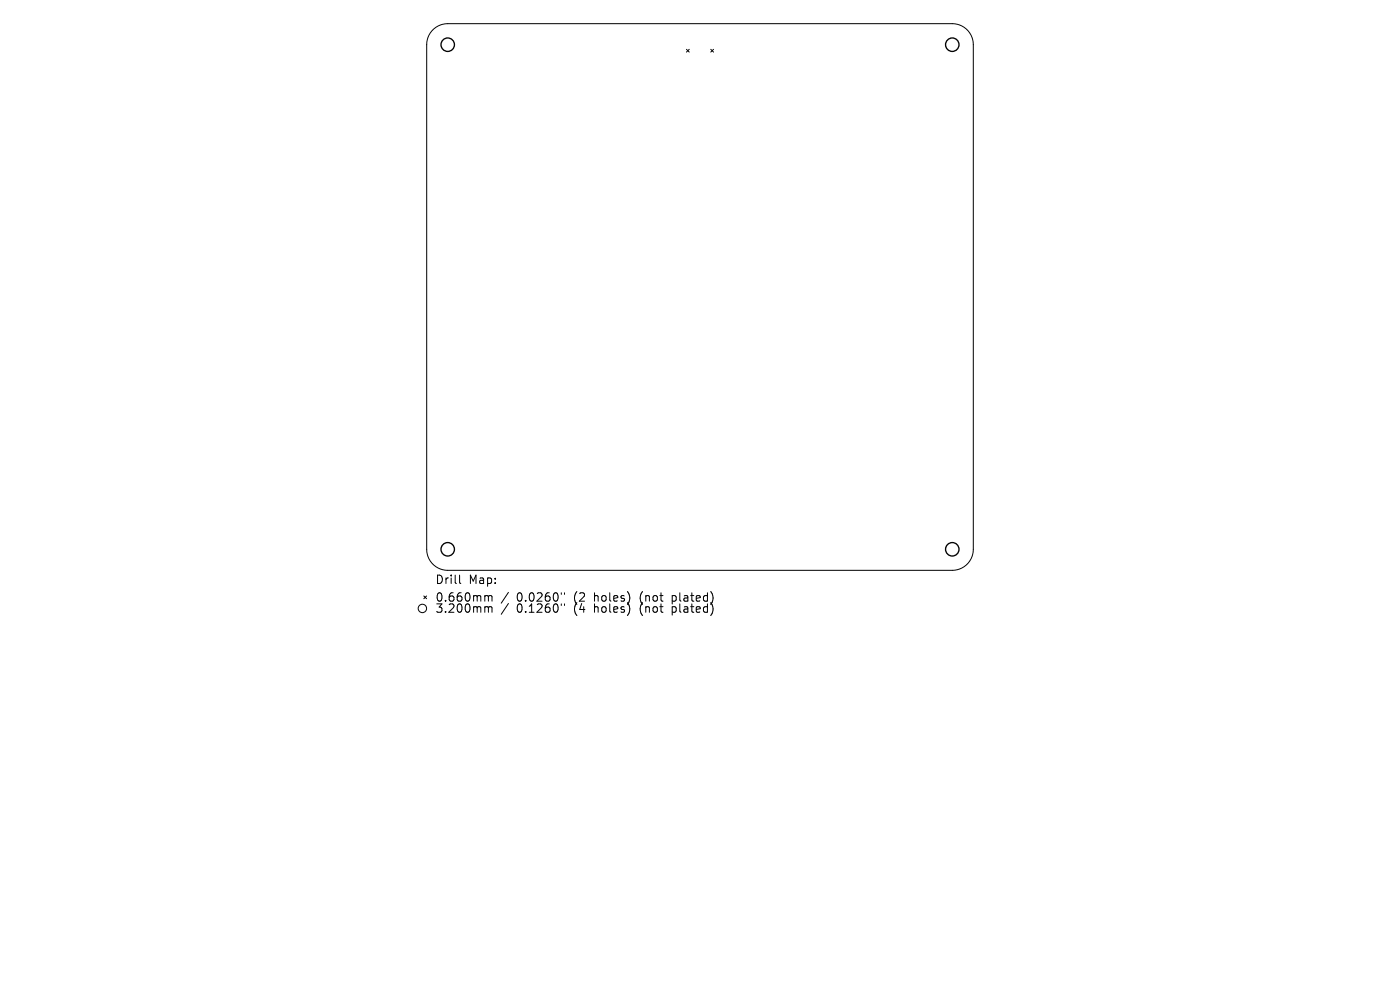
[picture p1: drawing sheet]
<svg xmlns="http://www.w3.org/2000/svg" width="297mm" height="210mm" viewBox="0 0 297 210" stroke-linecap="round" stroke-linejoin="round" font-family="sans-serif">
<defs><g id="words">
<g font-size="2.5">
<text x="92.3" y="124.1">Drill</text>
<text x="99.4" y="124.1">Map:</text>
<text x="92.3" y="127.9">0.660mm</text>
<text x="92.3" y="130.2">3.200mm</text>
<text x="109.6" y="127.9">0.0260&quot;</text>
<text x="109.6" y="130.2">0.1260&quot;</text>
<text x="121.9" y="127.9">(2</text>
<text x="121.9" y="130.2">(4</text>
<text x="126.3" y="127.9">holes)</text>
<text x="126.3" y="130.2">holes)</text>
<text x="136.2" y="127.9">(not</text>
<text x="136.2" y="130.2">(not</text>
<text x="143.1" y="127.9">plated)</text>
<text x="143.1" y="130.2">plated)</text>
</g>
</g></defs>
<g fill="none" stroke="#000" stroke-width=".21">
<path d="M91.8 6.3a4.5 4.5 0 0 1 3.2-1.3h107a4.5 4.5 0 0 1 4.5 4.5v107a4.5 4.5 0 0 1-4.5 4.5h-107a4.5 4.5 0 0 1-4.5-4.5v-107a4.5 4.5 0 0 1 1.3-3.2zM145.6 10.5l.6 .5M146.2 10.5l-.6 .5M150.8 10.5l.6 .5M151.4 10.5l-.6 .5M89.9 126.4l.6 .6M90.5 126.4l-.6 .6M97.5 122v1.5l.3 .3M103.1 126.3h.3l.2 .3M103.1 128.7h.3l.2 .2M103.6 126.6l.3-.3 .4 .1 .1 1.1M103.6 126.6v.9"/>
<path d="M103.6 128.9v1M103.6 128.9l.3-.2 .4 .1 .1 1.1M107.9 125.7l-1.6 2.3M107.9 128l-1.6 2.3M119.1 125.7v.4M119.1 128.1v.3M119.8 125.7v.4M119.8 128.1v.3"/>
<circle cx="89.6" cy="129.1" r=".89"/>
</g>
<g fill="none" stroke="#000" stroke-width=".29">
<circle cx="95" cy="9.5" r="1.43"/>
<circle cx="202" cy="9.5" r="1.43"/>
<circle cx="95" cy="116.5" r="1.43"/>
<circle cx="202" cy="116.5" r="1.43"/>
</g>
<use href="#words"/>
</svg>
